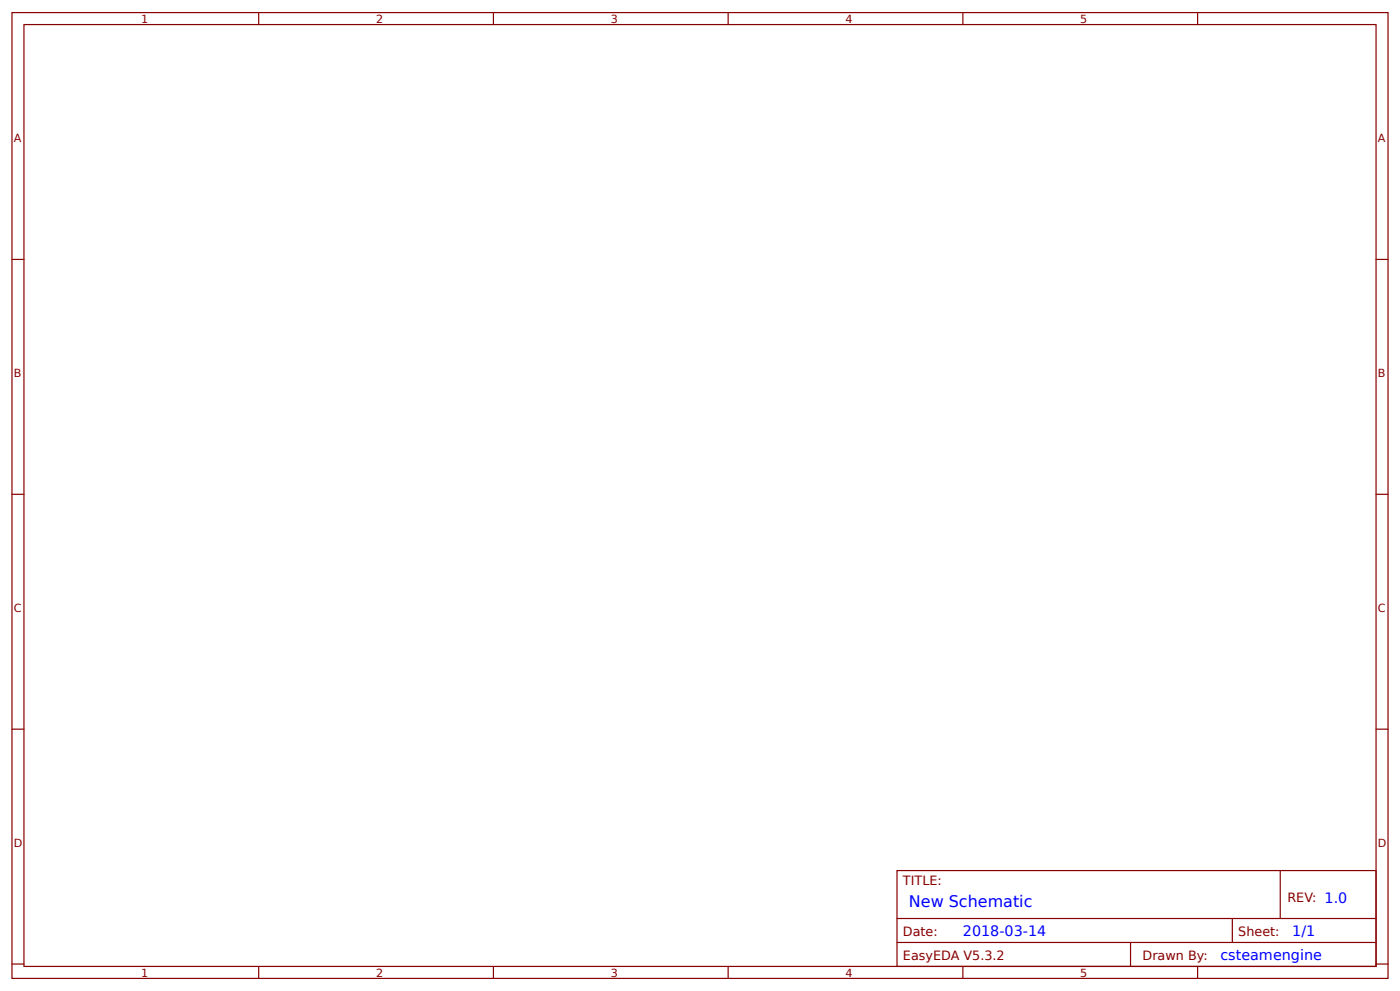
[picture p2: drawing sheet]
<svg xmlns="http://www.w3.org/2000/svg" width="309mm" height="219mm" viewBox="0 0 309 219" stroke-linecap="round" stroke-linejoin="round" font-family="sans-serif">
<defs><g id="words">
<text font-size="3.5" fill="#00f" x="200.8" y="200.2">New Schematic</text>
<g font-size="3.2" fill="#00f">
<text x="212.7" y="206.8">2018-03-14</text>
<text x="285.5" y="206.8">1/1</text>
<text x="269.6" y="212.1">csteamengine</text>
</g>
<g font-size="2.8" fill="#800">
<text x="199.5" y="195.4">TITLE:</text>
<text x="284.4" y="199.1">REV: 1.0</text>
<text x="199.5" y="206.8">Date:</text>
<text x="273.6" y="206.8">Sheet:</text>
<text x="199.5" y="212.1">EasyEDA V5.3.2</text>
<text x="252.4" y="212.1">Drawn By:</text>
</g>
<g font-size="2.5" fill="#800">
<text x="31.2" y="5">1</text>
<text x="83.1" y="5">2</text>
<text x="134.9" y="5">3</text>
<text x="186.8" y="5">4</text>
<text x="238.7" y="5">5</text>
<text x="3" y="31.4">A</text>
<text x="304.4" y="31.4">A</text>
<text x="3" y="83.2">B</text>
<text x="304.4" y="83.2">B</text>
<text x="3" y="135.1">C</text>
<text x="304.4" y="135.1">C</text>
<text x="3" y="186.9">D</text>
<text x="304.4" y="186.9">D</text>
<text x="31.2" y="215.6">1</text>
<text x="83.1" y="215.6">2</text>
<text x="134.9" y="215.6">3</text>
<text x="186.8" y="215.6">4</text>
<text x="238.7" y="215.6">5</text>
</g>
</g></defs>
<g fill="none" stroke="#800" stroke-width=".26">
<path d="M2.6 2.8h304.1v213.2h-304.1zM5.3 5.4h298.7v208h-298.7zM57.1 2.8v2.6M109 2.8v2.6M160.9 2.8v2.6M212.7 2.8v2.6M264.6 2.8v2.6M2.6 57.3h2.7M304 57.3h2.7M2.6 109.1h2.7M304 109.1h2.7M2.6 161h2.7"/>
<path d="M304 161h2.7M198.2 192.2h105.8v21.2h-105.8zM282.8 192.2v10.6M2.6 212.9h2.7M57.1 213.4v2.6M109 213.4v2.6M160.9 213.4v2.6M198.2 202.8h105.8M198.2 208.1h105.8M212.7 213.4v2.6M249.8 208.1v5.3M264.6 213.4v2.6"/>
<path d="M272.3 202.8v5.3M304 212.9h2.7"/>
</g>
<use href="#words"/>
</svg>
